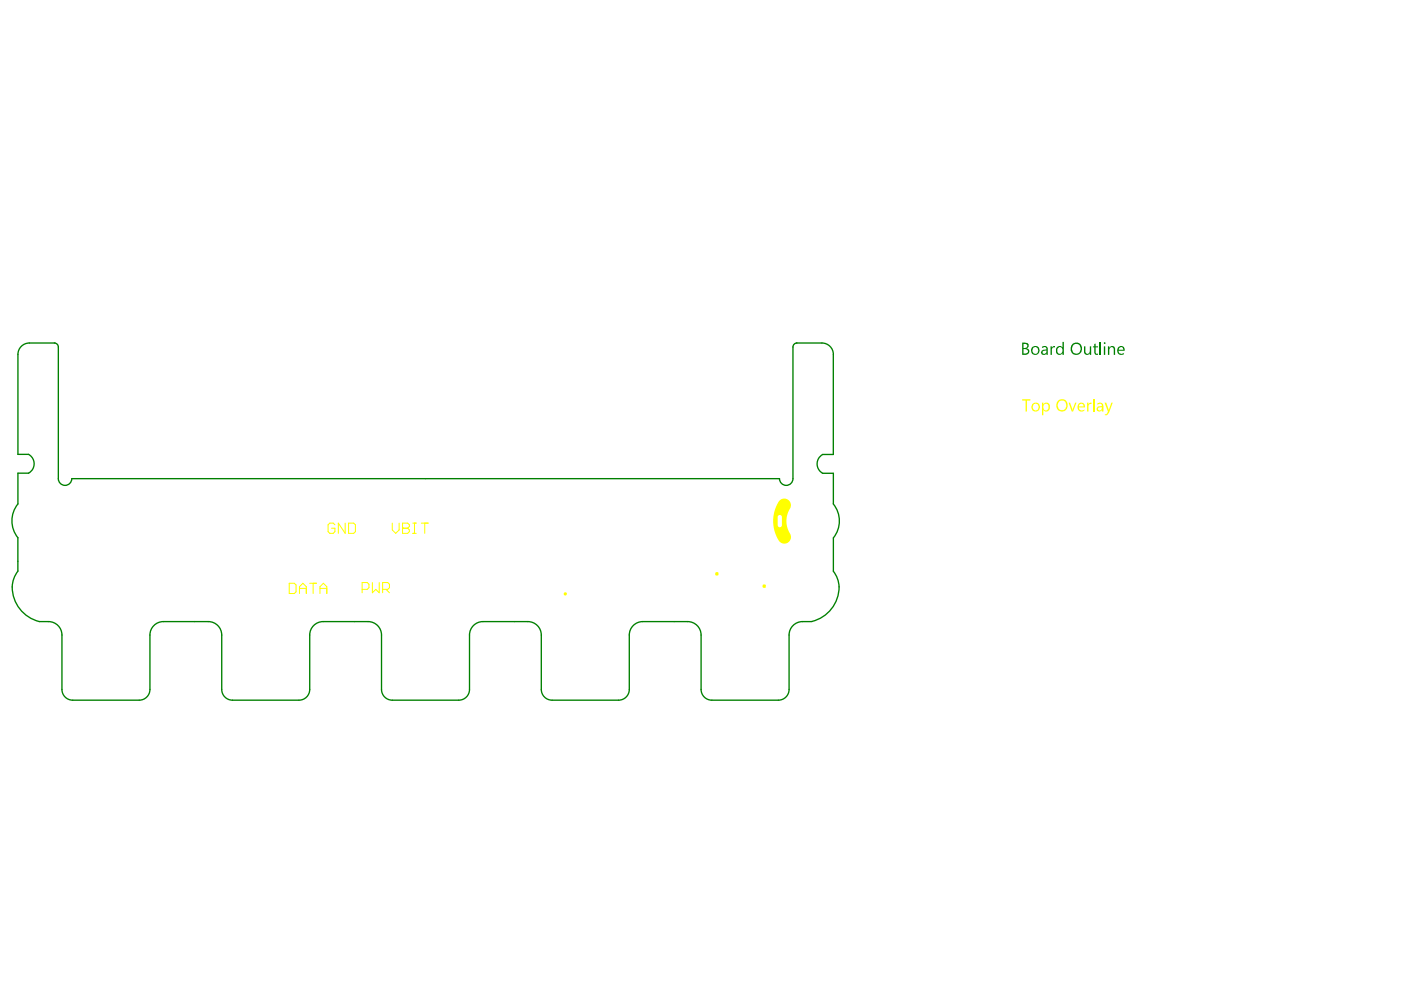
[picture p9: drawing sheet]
<svg xmlns="http://www.w3.org/2000/svg" width="297mm" height="210mm" viewBox="0 0 297 210" stroke-linecap="round" stroke-linejoin="round" font-family="sans-serif">
<g fill="none" stroke="#008000" stroke-width=".29">
<path d="M3.8 75.1v21.2h2.3M6.2 72.7h5.4M12.4 73.6v27.9M168.1 73.6v27.9M168.8 72.7h5.5M176.7 75.2v21.2h-2.3M3.8 114v7.1M6.1 100.3h-2.3v6.5M15.2 101.5h150.1M174.4 100.3h2.3v6.5M176.7 114v7.1M8.3 131.8h2"/>
<path d="M13.1 134.6v11.6M31.8 134.6v11.6M34.6 131.8h9.6M47 134.6v11.6M65.7 134.6v11.6M68.5 131.8h9.5M80.9 134.6v11.6M99.5 134.6v11.6M102.4 131.8h9.5M114.8 134.6v11.6M133.4 134.6v11.6M136.3 131.8h9.5"/>
<path d="M148.6 134.6v11.6M167.3 134.6v11.6M170.2 131.8h1.9M15.4 148.5h14.1M49.3 148.5h14.1M83.2 148.5h14.1M117 148.5h14.1M150.9 148.5h14.1"/>
</g>
<g fill="#008000">
<path d="M222.7 73.4h.3v.4l.2-.4h.5v.3a.45 .45 0 0 0-.6 .1 .45 .45 0 0 0-.1 .5v.9h-.3z"/>
<path d="M229.8 73.4h.3v1a.48 .48 0 0 0 .5 .6 .48 .48 0 0 0 .5-.6v-1h.3v1.8h-.3v-.2a.68 .68 0 0 1-.8 .2 .68 .68 0 0 1-.5-.7z"/>
<path d="M232 72.9h.3v.5h.5v.2h-.5v1.2l.2 .2h.3a.41 .41 0 0 1-.5 .2 .41 .41 0 0 1-.3-.5v-1.1h-.3v-.2h.3z"/>
<path d="M217 72.9v.9h.3a.44 .44 0 0 0 .5-.4 .44 .44 0 0 0-.5-.5zM217 74v1h.4a.49 .49 0 0 0 .6-.6 .49 .49 0 0 0-.7-.4zM216.7 72.6l.7 .1a.59 .59 0 0 1 .7 .5 .59 .59 0 0 1-.4 .7 .7 .7 0 0 1 .5 .8 .7 .7 0 0 1-.8 .5h-.7z"/>
<path d="M219 73.8a.69 .69 0 0 0 .1 1 .69 .69 0 0 0 1-.1 .78 .78 0 0 0-.7-1.1zM218.5 74.3a.95 .95 0 0 1 1.9 0 .95 .95 0 0 1-1.9 0z"/>
<path d="M221.1 74.5a.38 .38 0 0 0 .2 .5 .38 .38 0 0 0 .5-.3l.1-.4zM220.9 73.5a.73 .73 0 0 1 .8-.1 .73 .73 0 0 1 .5 .6v1.2h-.3v-.2a.6 .6 0 0 1-.8 .3 .6 .6 0 0 1-.4-.7 .6 .6 0 0 1 .7-.4l.5-.2a.51 .51 0 0 0-.4-.4 .51 .51 0 0 0-.6 .2z"/>
<path d="M224 73.6a.8 .8 0 0 1 1.3 0v-1.1h.3v2.7h-.3v-.3a.8 .8 0 0 1-1.1 .2 .8 .8 0 0 1-.3-1zM224.3 73.9a.64 .64 0 0 0 0 .8 .64 .64 0 0 0 .8 .1l.2-.6a.55 .55 0 0 0-.4-.6 .55 .55 0 0 0-.6 .3z"/>
<path d="M227.4 73.3v.1a1.1 1.1 0 0 0 .8 1.6 1.02 1.02 0 0 0 .8-1.6 .93 .93 0 0 0-1.6-.1zM227.3 73a1.29 1.29 0 0 1 2.1 .6 1.29 1.29 0 0 1-1.5 1.6l-.3-.1a1.41 1.41 0 0 1-.3-2.1z"/>
</g>
<path d="M233.3 72.5v2.7" fill="none" stroke="#008000" stroke-width=".29"/>
<g fill="#008000">
<path d="M234.9 73.4h.3v.3a.65 .65 0 0 1 .8-.3 .65 .65 0 0 1 .4 .7v1.1h-.3v-1a.48 .48 0 0 0-.4-.6 .48 .48 0 0 0-.5 .6v1h-.3z"/>
<path d="M234 72.8a.2 .2 0 0 1 .4 0 .2 .2 0 0 1-.4 0zM234 73.4h.3v1.8h-.3z"/>
<path d="M237.3 73.8l-.1 .4h1a.49 .49 0 0 0-.3-.6 .49 .49 0 0 0-.6 .2zM237 73.7a.8 .8 0 0 1 1-.3 .8 .8 0 0 1 .5 1h-1.3a.67 .67 0 0 0 .4 .6 .67 .67 0 0 0 .7-.2v.3a.94 .94 0 0 1-1.2-.1 .94 .94 0 0 1-.1-1.2z"/>
</g>
<g fill="none" stroke="#008000" stroke-width=".29">
<path d="M6.2 72.7a2.42 2.42 0 0 0-2.4 2.4M11.5 72.7a.86 .86 0 0 1 .9 .9M169 72.7a.86 .86 0 0 0-.9 .9M174.3 72.7a2.42 2.42 0 0 1 2.4 2.4M6.1 96.3a2.27 2.27 0 0 1 0 4M174.4 96.4a2.27 2.27 0 0 0 0 3.9M3.8 106.8a5.7 5.7 0 0 0 0 7.2M12.4 101.5a1.43 1.43 0 0 0 1.4 1.4 1.43 1.43 0 0 0 1.4-1.4M165.3 101.5a1.43 1.43 0 0 0 1.4 1.4 1.43 1.43 0 0 0 1.4-1.4M176.7 106.8a5.7 5.7 0 0 1 0 7.2M3.8 121.1a6.5 6.5 0 0 0 1.1 8.7 7.6 7.6 0 0 0 3.4 2M10.3 131.8a2.85 2.85 0 0 1 2.8 2.8"/>
<path d="M34.6 131.8a2.85 2.85 0 0 0-2.8 2.8M44.2 131.8a2.85 2.85 0 0 1 2.8 2.8M68.5 131.8a2.85 2.85 0 0 0-2.8 2.8M78 131.8a2.85 2.85 0 0 1 2.9 2.8M102.4 131.8a2.85 2.85 0 0 0-2.9 2.8M111.9 131.8a2.85 2.85 0 0 1 2.9 2.8M136.3 131.8a2.85 2.85 0 0 0-2.9 2.8M145.8 131.8a2.85 2.85 0 0 1 2.8 2.8M170.2 131.8a2.85 2.85 0 0 0-2.9 2.8M176.7 121.1a6.2 6.2 0 0 1-.4 8 7.6 7.6 0 0 1-4.2 2.7M13.1 146.2a2.28 2.28 0 0 0 2.3 2.3M31.8 146.2a2.28 2.28 0 0 1-2.3 2.3"/>
<path d="M47 146.2a2.28 2.28 0 0 0 2.3 2.3M65.7 146.2a2.28 2.28 0 0 1-2.3 2.3M80.9 146.2a2.28 2.28 0 0 0 2.3 2.3M99.5 146.2a2.28 2.28 0 0 1-2.2 2.3M114.8 146.2a2.28 2.28 0 0 0 2.2 2.3M133.4 146.2a2.28 2.28 0 0 1-2.3 2.3M148.6 146.2a2.28 2.28 0 0 0 2.3 2.3M167.3 146.2a2.28 2.28 0 0 1-2.3 2.3"/>
</g>
<path d="M165.3 106.1a1.45 1.45 0 0 1 2.1 .1 1.45 1.45 0 0 1-.1 2.1 5.5 5.5 0 0 0 .4 5.3 1.41 1.41 0 0 1-.9 1.6 1.41 1.41 0 0 1-1.7-.6 7.7 7.7 0 0 1 .2-8.5zM165 109.3l-.1 .3v1.7a.45 .45 0 0 0 .4 .5 .45 .45 0 0 0 .5-.5v-1.7a.45 .45 0 0 0-.3-.4 .45 .45 0 0 0-.5 .1z" fill="#ff0"/>
<g fill="none" stroke="#ff0" stroke-width=".22">
<path d="M71 111.3l-.4-.4h-.7l-.3 .4v1.4l.3 .4h.7l.4-.4v-.7h-.7M73.2 110.9v2.2l-1.5-2.2v2.2M73.9 110.9h1.1l.4 .4v1.4l-.4 .4h-1.1zM83.2 110.9v1.5l.7 .7 .7-.7v-1.5M85.3 112h.1M85.3 110.9h1.1l.4 .4v.3l-.4 .4 .4 .4v.3l-.4 .4h-1.1zM85.3 112h1.1M87.5 110.9h.7M87.5 113.1h.7M87.9 110.9v2.2M89.3 110.9h1.5M90.1 110.9v2.2"/>
<path d="M61.3 123.7h1.1l.4 .3v1.5l-.4 .3h-1.1zM63.5 125.8v-1.4l.7-.7 .7 .7v1.4M63.5 124.8h1.4M65.7 123.7h1.4M66.4 123.7v2.1M67.8 124.8h1.5M67.8 125.8v-1.4l.8-.7 .7 .7v1.4M76.8 125h1.1l.3-.4v-.7l-.3-.4h-1.1v2.2M79 123.5v2.2l.7-.7 .7 .7v-2.2M81.1 125h1.1l.4-.4v-.7l-.4-.4h-1.1v2.2M81.8 125l.8 .7"/>
</g>
<g fill="#ff0">
<path d="M216.7 84.6h1.8v.3h-.8v2.4h-.3v-2.4h-.7z"/>
<path d="M226.6 85.4h.3l.5 1.6 .5-1.6h.3l-.7 1.9h-.3z"/>
<path d="M230.5 85.4h.3v.4l.3-.4h.3v.3h-.5l-.1 .3v1.3h-.3z"/>
<path d="M219.1 85.8a.67 .67 0 0 0 0 1 .67 .67 0 0 0 1-.1 .67 .67 0 0 0-.1-.9 .67 .67 0 0 0-.9 0zM218.8 85.7a.93 .93 0 0 1 1.4-.1 .93 .93 0 0 1-.1 1.4 .93 .93 0 0 1-1.4-.3v-.6z"/>
<path d="M220.9 85.4h.3v.3a.82 .82 0 0 1 1.1-.2 .82 .82 0 0 1 .3 1.1 .77 .77 0 0 1-.6 .6 .77 .77 0 0 1-.8-.2v1h-.3zM221.3 85.9a.76 .76 0 0 0 .6 1.1 .77 .77 0 0 0 .4-.7 .77 .77 0 0 0-.6-.7z"/>
<path d="M224.5 85.2a1 1 0 0 0 0 1.4 1 1 0 0 0 1.3 .1 1.01 1.01 0 0 0 .2-1.2 1.01 1.01 0 0 0-1.2-.5zM223.9 85.9a1.27 1.27 0 0 1 2.5 0 1.27 1.27 0 0 1-2.5 0z"/>
<path d="M228.9 85.7l-.2 .5h1.1a.51 .51 0 0 0-.3-.6 .51 .51 0 0 0-.6 .1zM228.7 85.6a.84 .84 0 0 1 .9-.1 .84 .84 0 0 1 .4 .9h-1.3a.69 .69 0 0 0 .5 .6 .69 .69 0 0 0 .7-.2 .51 .51 0 0 1-.6 .5h-.1a1.05 1.05 0 0 1-.5-1.7z"/>
</g>
<path d="M231.9 84.5v2.8" fill="none" stroke="#ff0" stroke-width=".29"/>
<g fill="#ff0">
<path d="M234.2 85.4h.3l.5 1.6 .6-1.6h.3l-.8 2.1-.4 .5h-.4v-.2h.2l.4-.5z"/>
<path d="M232.8 86.5a.42 .42 0 0 0 .5 .5 .42 .42 0 0 0 .3-.5v-.2zM232.7 85.5a.79 .79 0 0 1 1.3 .5v1.3h-.4v-.3a.57 .57 0 0 1-1 0 .57 .57 0 0 1 .5-.8l.5-.1v-.3l-.3-.2-.6 .2z"/>
</g>
<g fill="none" stroke="#ff0" stroke-width=".73">
<path d="M119.9 125.9h.1"/>
<circle cx="152" cy="121.7" r="0"/>
<circle cx="162" cy="124.3" r="0"/>
</g>
</svg>
